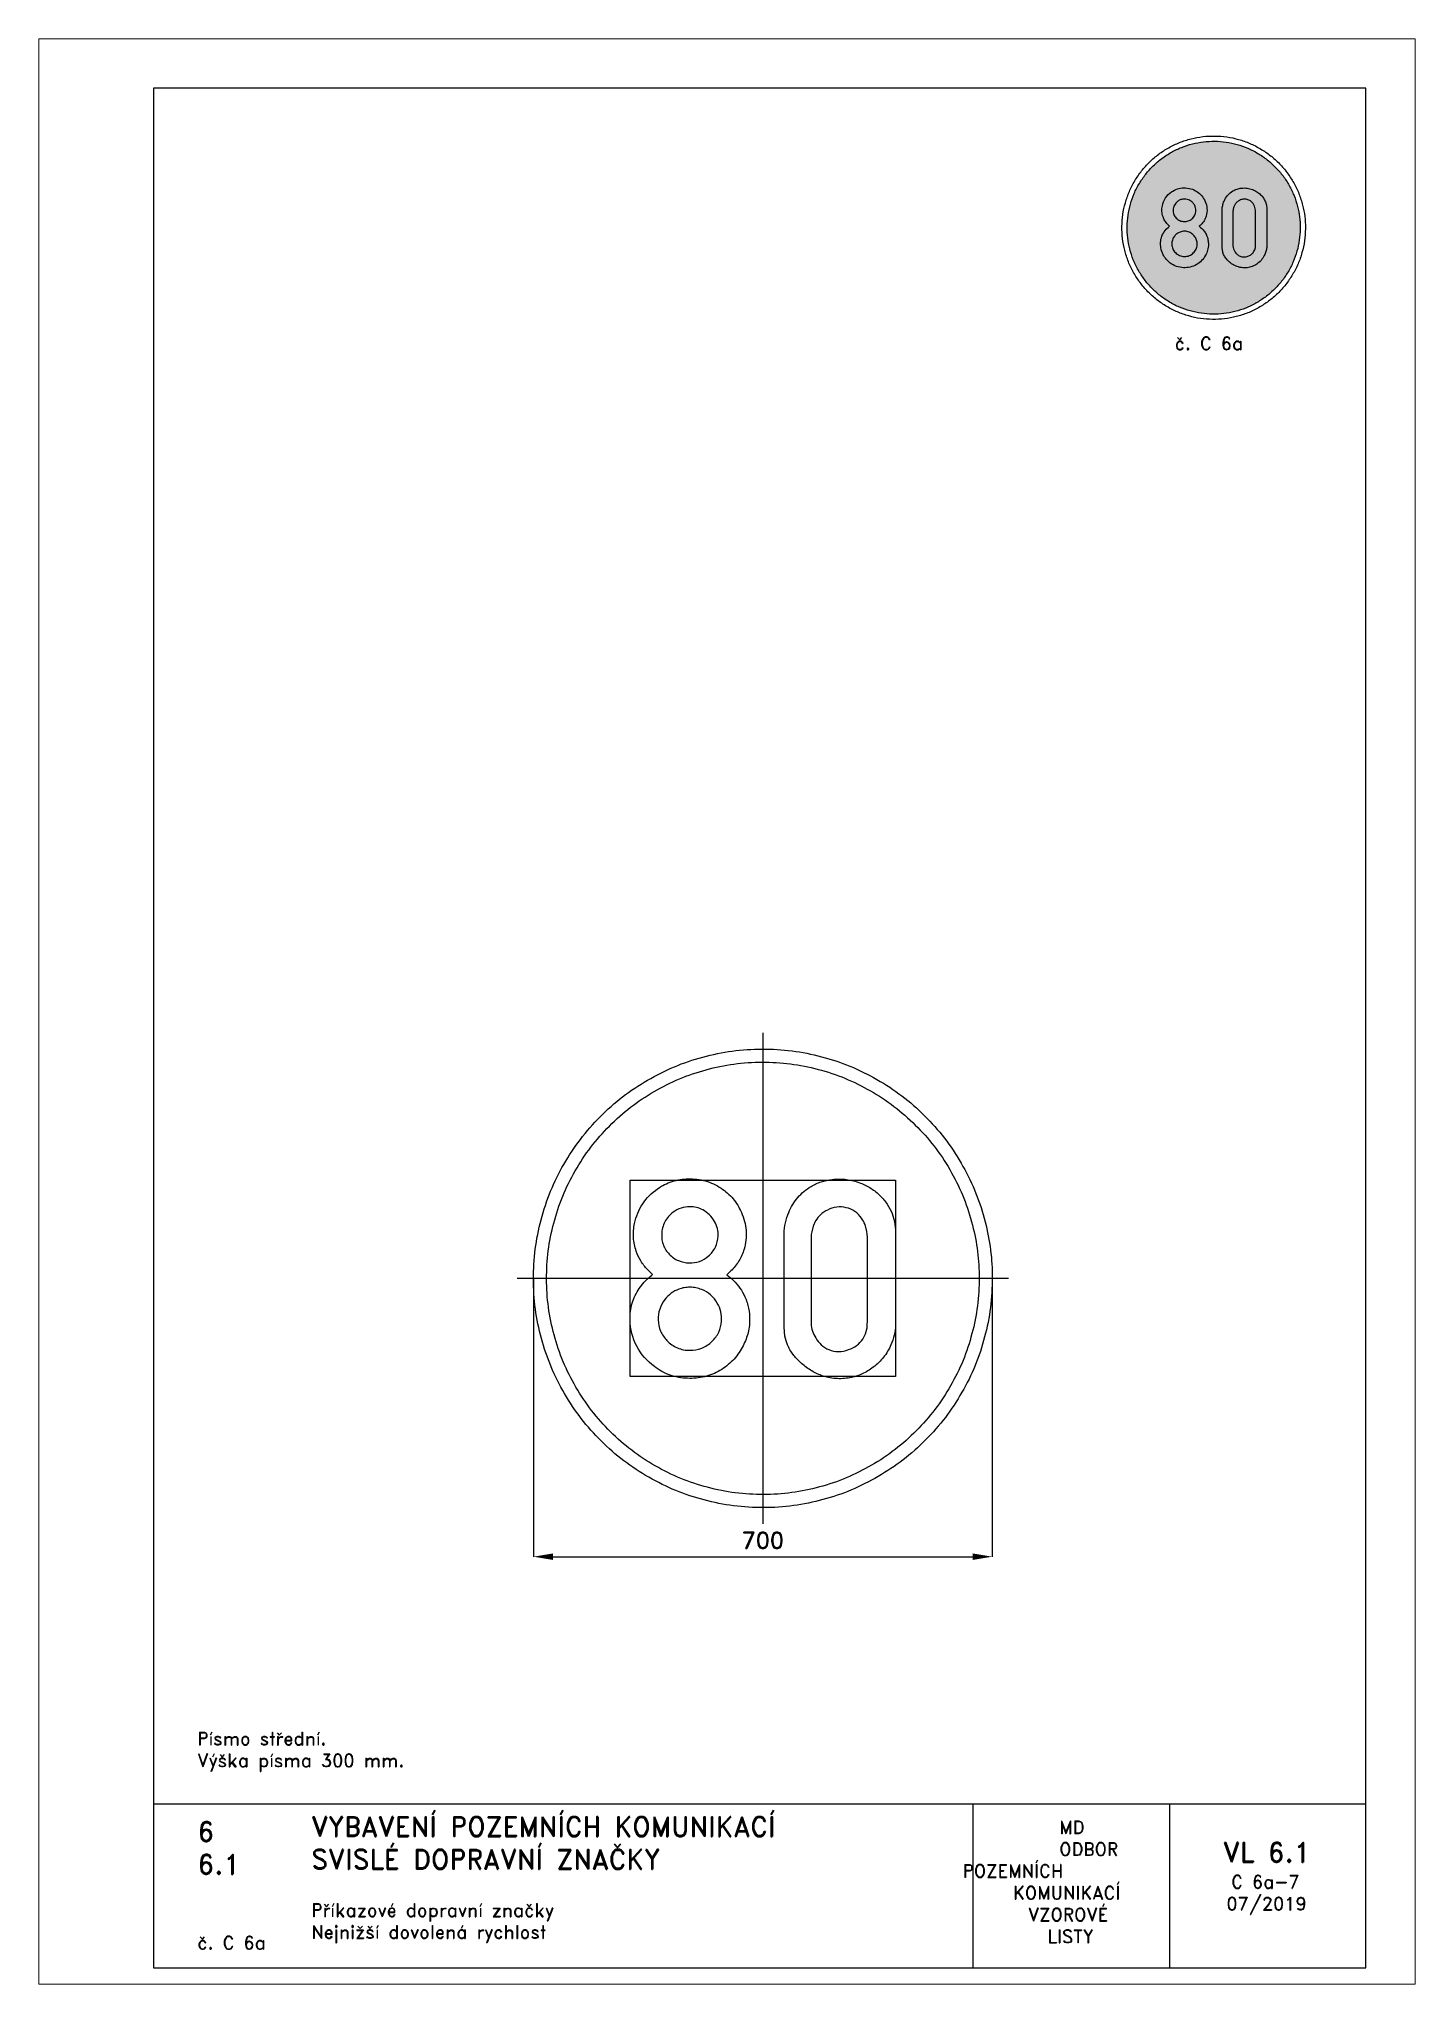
# Paper-space layout 'C 6a-7' of a CAD drawing. Header units: millimetres. Extents: x 0 to 210, y 0 to 297.
# The model-space entities are those that its viewports show. They can reach past a viewport. Long polylines and large blocks are cut down to what shows.
import ezdxf

# ---------------------------------------------------------------- set-up
doc = ezdxf.new("R2010")
doc.units = ezdxf.units.MM
doc.header["$LTSCALE"] = 5
doc.linetypes.add('ČERCHOVANÁX2', pattern=[2, 1, -0.5, 0, -0.5])
doc.linetypes.add('ČÁRKOVANÁX2', pattern=[1.5, 1, -0.5])
for name, color, linetype in [('Kóty', 2, 'Continuous'), ('Rozpiska', 7, 'Continuous'), ('Značka', 7, 'Continuous')]:
    doc.layers.add(name, color=color, linetype=linetype)
doc.layers.add('Rámeček', color=6, linetype='Continuous', plot=False)
doc.styles.get("Standard").update_dxf_attribs({"font": 'romand.shx', "height": 25})
doc.dimstyles.get("Standard").update_dxf_attribs({"dimtxt": 25, "dimasz": 30, "dimexe": 0.18, "dimexo": 0.0625, "dimgap": 12.5, "dimtad": 1, "dimdec": 0, "dimzin": 0, "dimdsep": 46, "dimtxsty": 'Standard', "dimcen": 0.09, "dimadec": 0, "dimazin": 0, "dimtfac": 1, "dimtdec": 0, "dimtofl": 0, "dimtmove": 0, "dimatfit": 3, "dimfxl": 1, "dimtolj": 1, "dimtzin": 0, "dimarcsym": 0})

psp = doc.layouts.new('C 6a-7')

# ---------------------------------------------------------------- texts
at = {"layer": 'Rozpiska', "color": 7, "attachment_point": 1}
for s, width, heights, insert, char_height in [('\\pi8.03909;{\\C6;č. C 6a}', 27.98293665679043, [2.666666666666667], (165.2758677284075, 251.5084026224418), 2), ('Písmo střední.\\PVýška písma 300 mm. {\\H1.83333x; }', 155.5010732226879, [0], (24.16971776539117, 38.48305460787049), 2), ('6', 149.04217740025, [0], (24.16971776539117, 24.77143633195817), 3), ('{\\C6;VYBAVENÍ POZEMNÍCH KOMUNIKACÍ\\P}SVISLÉ DOPRAVNÍ ZNAČKY{\\H1.34524x; }', 149.04217740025, [0], (41.56166878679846, 25.56072462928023), 3), ('\\pi14.7414;{\\C6;MD\\P\\pi2.36044;}ODBOR POZEMNÍCH{\\H1.57143x; }\\P\\pi7.69378;KOMUNIKACÍ{\\H1.5x; }\\P\\pi9.97949;{\\C6;VZOROVÉ\\H1.47619x; \\H0.67742x;\\P\\pi12.93187;LISTY\\H1.26984x; }', 33.10184048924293, [0], (140.9534725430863, 24.94523992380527), 2), ('\\pi1.03113;{\\H1.5x;\\C6;VL 6.1\\P\\pi2.26919;\\H0.66667x;C 6a-7\\H1.66666x; \\H0.6x;\\P\\pi1.5549;07/2019\\H1.80159x; }', 16.06225436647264, [0], (179.6550617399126, 21.60975232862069), 2), ('6.1', 149.04217740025, [0], (24.16971776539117, 19.77734483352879), 3), ('{\\C6;Příkazové dopravní značky\\P}Nejnižší dovolená rychlost{\\H1.83333x; }', 149.04217740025, [0], (41.56166878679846, 12.28505153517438), 2), ('{\\C6;č. C 6a}', 18.33049291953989, [2.666666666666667], (24.16971776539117, 7.311826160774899), 2)]:
    psp.add_mtext_dynamic_manual_height_columns(s, width=width, gutter_width=100, heights=heights, dxfattribs=dict(at, insert=insert, char_height=char_height))

msp = doc.modelspace()

# ---------------------------------------------------------------- blocks, each defined once
blk = doc.blocks.new('*D1')
at = {"layer": 'Defpoints', "color": 0, "transparency": 16777216}
for p in [(-350.0289204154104, 0), (349.995, -1.145499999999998), (349.995, -424.9729600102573)]:
    blk.add_point(p, dxfattribs=at)
at = {"layer": 'Kóty', "color": 0, "lineweight": -2, "transparency": 16777216}
for p, q in [((-350.0289204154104, -0.0625), (-350.0289204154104, -425.1529600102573)), ((349.995, -1.207999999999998), (349.995, -425.1529600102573)), ((-320.0289204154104, -424.9729600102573), (319.995, -424.9729600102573))]:
    blk.add_line(p, q, dxfattribs=at)
at = {"layer": 'Kóty', "color": 0, "transparency": 16777216}
for points in [[(-320.0289204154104, -419.9729600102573), (-320.0289204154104, -429.9729600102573), (-350.0289204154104, -424.9729600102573)], [(319.995, -419.9729600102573), (319.995, -429.9729600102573), (349.995, -424.9729600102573)]]:
    blk.add_solid(points, dxfattribs=at)
at = {"layer": 'Kóty', "color": 0, "transparency": 16777216, "insert": (-0.01696020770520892, -399.9729600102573), "char_height": 25, "attachment_point": 5}
blk.add_mtext('\\A1;700', dxfattribs=at)

# ---------------------------------------------------------------- dimensions: what is measured, and where the dimension line sits
at = {"layer": 'Kóty'}
dim = msp.add_linear_dim(base=(349.995, -424.9729600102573), p1=(-350.0289204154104, 0), p2=(349.995, -1.145499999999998), dimstyle='Standard', dxfattribs=at)
dim.commit()
dim.dimension.update_dxf_attribs({"geometry": '*D1', "text_midpoint": (-0.01696020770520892, -399.9729600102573)})

# ---------------------------------------------------------------- linework, layer by layer
at = {"layer": 'Značka', "color": 6, "linetype": 'ČERCHOVANÁX2', "lineweight": 25, "ltscale": 5}
for p, q in [((0, 375.0000000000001), (0, -375)), ((375.0000000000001, 0), (-375, 0))]:
    msp.add_line(p, q, dxfattribs=at)
at = {"layer": 'Značka', "color": 5}
for points in [[(350, 0), (349.99, -2.290999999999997), (349.97, -4.58099999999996, -0.0321663), (346.49, -50.20799999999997, -0.0357215), (336.8599999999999, -95.00400000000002, -0.03666290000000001), (321.8299999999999, -138.262, -0.0347537), (300.79, -178.953, -0.03403780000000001), (274.96, -216.774, -0.03445209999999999), (244.23, -250.7057, -0.03456), (209.51, -280.5629, -0.0344272), (171.02, -305.3736, -0.0343885), (129.75, -325.2231, -0.0344186), (86.15000000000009, -339.2308, -0.034423), (41.16000000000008, -347.72408, -0.0344168), (-4.579999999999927, -349.9700147, -0.0344158), (-50.24000000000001, -346.52732, -0.0344163), (-95, -336.8593, -0.0344176), (-138.22, -321.7156, -0.034417), (-178.95, -300.7922, -0.03441690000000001), (-216.78, -274.9795, -0.03441549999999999), (-250.706, -244.227, -0.0344176), (-280.5599999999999, -209.504, -0.034417), (-305.3739999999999, -171.017, -0.0344152), (-325.2239999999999, -129.751, -0.0344154), (-339.2310000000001, -86.154, -0.03441669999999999), (-347.7239999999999, -41.15600000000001, -0.0344172), (-349.97, 4.58099999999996, -0.0344173), (-346.5269999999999, 50.24400000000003, -0.03441830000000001), (-336.8589999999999, 95.00400000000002, -0.0344154), (-321.716, 138.22, -0.0344157), (-300.7919999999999, 178.953, -0.0344166), (-274.9789999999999, 216.776, -0.0344159), (-244.227, 250.706, -0.0344181), (-209.5, 280.5599999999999, -0.0344174), (-171.02, 305.3739999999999, -0.0344136), (-129.75, 325.2239999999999, -0.0344152), (-86.15000000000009, 339.2310000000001, -0.0344157), (-41.16000000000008, 347.7239999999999, -0.034416), (4.579999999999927, 349.97, -0.0344175), (50.24000000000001, 346.5269999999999, -0.0344181), (95, 336.8589999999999, -0.034416), (138.22, 321.715, -0.0344165), (178.95, 300.7919999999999, -0.0344151), (216.77, 274.98, -0.0344044), (250.71, 244.227, -0.03441369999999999), (280.5699999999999, 209.501, -0.0344845), (305.3699999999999, 171.0169999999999, -0.0344151), (325.2, 129.763, -0.0340739), (339.23, 86.154, -0.03279319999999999), (347.51, 43.38400000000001, -0.0342652), (350, 0)], [(330, 0), (329.99, -2.160000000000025), (329.97, -4.319999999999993, -0.0321704), (326.6900000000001, -47.339, -0.0357246), (317.6099999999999, -89.57499999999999, -0.0366679), (303.4400000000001, -130.361, -0.0347561), (283.5999999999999, -168.727, -0.0340394), (259.25, -204.387, -0.0344529), (230.27, -236.38, -0.0345589), (197.54, -264.5307, -0.0344254), (161.24, -287.9237, -0.0343884), (122.3299999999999, -306.6389, -0.0344174), (81.23000000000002, -319.8462, -0.0344235), (38.79999999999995, -327.8541, -0.03441690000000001), (-4.319999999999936, -329.9717, -0.0344158), (-47.36999999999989, -326.7258, -0.0344166), (-89.57999999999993, -317.6102, -0.03441669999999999), (-130.3199999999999, -303.3319, -0.0344173), (-168.73, -283.6041, -0.034418), (-204.3900000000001, -259.2663, -0.0344168), (-236.38, -230.271, -0.0344172), (-264.528, -197.532, -0.0344153), (-287.924, -161.245, -0.0344161), (-306.6389999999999, -122.337, -0.0344172), (-319.846, -81.231, -0.0344163), (-327.8539999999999, -38.80400000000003, -0.0344151), (-329.972, 4.319999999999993, -0.0344158), (-326.7260000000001, 47.37300000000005, -0.0344158), (-317.61, 89.57499999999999, -0.0344181), (-303.332, 130.3219999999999, -0.03441549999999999), (-283.6039999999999, 168.727, -0.0344164), (-259.2660000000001, 204.389, -0.0344177), (-230.27, 236.38, -0.0344184), (-197.53, 264.528, -0.0344153), (-161.24, 287.924, -0.0344176), (-122.3399999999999, 306.6389999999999, -0.0344177), (-81.23000000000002, 319.846, -0.034418), (-38.79999999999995, 327.8539999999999, -0.0344164), (4.319999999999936, 329.972, -0.0344175), (47.36999999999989, 326.7260000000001, -0.0344163), (89.57999999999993, 317.61, -0.0344148), (130.3199999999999, 303.332, -0.0344174), (168.73, 283.604, -0.0344175), (204.3900000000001, 259.2669999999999, -0.0344082), (236.3800000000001, 230.271, -0.0344144), (264.53, 197.529, -0.03448569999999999), (287.9200000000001, 161.245, -0.03441880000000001), (306.6199999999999, 122.348, -0.0340729), (319.8499999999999, 81.231, -0.0327889), (327.6500000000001, 40.90499999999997, -0.03426780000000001), (330, 0)], [(-168.2200000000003, 5.938000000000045), (-172.3199999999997, 9.706999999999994), (-176.2799999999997, 13.625, -0.053053), (-186.2399999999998, 26.58800000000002, -0.05630259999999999), (-193.1899999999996, 41.43800000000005, -0.0739978), (-197.4899999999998, 62.351, -0.0698815), (-195.6899999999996, 83.81300000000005, -0.09817769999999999), (-183.3699999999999, 113.727, -0.100622), (-160.6599999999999, 136.625, -0.0804523), (-138.4399999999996, 147.9349999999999, -0.07590989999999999), (-113.8100000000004, 151.9059999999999, -0.0782273), (-87.57999999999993, 148.723, -0.0813301), (-63.75, 137.5940000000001, -0.0767607), (-45.53999999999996, 121.519, -0.07423099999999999), (-32.8100000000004, 100.625, -0.08693769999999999), (-25.59000000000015, 72.80199999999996, -0.0976041), (-28.72000000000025, 44.46899999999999, -0.06930889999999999), (-36.47999999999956, 26.50999999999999, -0.06562739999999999), (-48.61999999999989, 11.34399999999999), (-51.72999999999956, 8.38900000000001), (-54.90999999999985, 5.531000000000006), (-49.77999999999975, 1.326999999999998), (-44.84000000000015, -3.093999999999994, -0.04954790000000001), (-34.90999999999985, -14.79699999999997, -0.0491103), (-27.40999999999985, -28.28100000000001, -0.0579966), (-21.72000000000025, -45.69799999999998, -0.057681), (-20.15999999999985, -63.93700000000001, -0.0659822), (-23.14999999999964, -85.339, -0.06151469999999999), (-31.47000000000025, -105.4059999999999, -0.06917260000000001), (-45.98999999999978, -125.438, -0.0735202), (-65.47000000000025, -140.562, -0.07628889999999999), (-89.17000000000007, -150.261, -0.07298289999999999), (-114.75, -152.625, -0.0781007), (-141.4399999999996, -147.765, -0.080333), (-165.4399999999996, -134.7809999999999, -0.11503), (-192.5200000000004, -103.414, -0.124805), (-202.5299999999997, -63.40600000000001, -0.0837664), (-199.5100000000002, -38.10900000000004, -0.0831494), (-188.5600000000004, -15.43699999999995), (-180.9399999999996, -5.798000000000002), (-172.0900000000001, 2.688000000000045), (-170.1599999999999, 4.324000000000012), (-168.2200000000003, 5.938000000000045)], [(32.38000000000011, 63.125), (32.35000000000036, 65.81300000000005), (32.38000000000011, 68.5, -0.0490493), (34.34000000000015, 84.90499999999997, -0.04997969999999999), (39.52999999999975, 100.75, -0.0795526), (53.3100000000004, 123.3869999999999, -0.08909550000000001), (73.5600000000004, 140.1559999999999, -0.05978020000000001), (89.0600000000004, 147.3299999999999, -0.052019), (105.8100000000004, 150.9059999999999, -0.0620177), (127.6599999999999, 150.934, -0.06449640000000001), (148.7799999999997, 145.5309999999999, -0.0554423), (165.1099999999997, 137.362, -0.0554658), (179.25, 125.8130000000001, -0.0511153), (189.6300000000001, 113.3299999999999, -0.0548841), (197.1599999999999, 98.969), (200.9899999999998, 86.644), (202.5299999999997, 73.875), (202.6000000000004, 69.406), (202.5299999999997, 64.93800000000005), (202.5299999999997, -65.81200000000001), (202.5600000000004, -68.5), (202.5299999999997, -71.18700000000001, -0.0518055), (200.5100000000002, -86.73599999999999, -0.04968819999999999), (195.3800000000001, -101.6559999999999, -0.0667841), (184.1999999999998, -120.433, -0.0659158), (168.5, -135.6559999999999, -0.0611122), (151.5900000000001, -145.971, -0.06414919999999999), (132.6899999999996, -151.7809999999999, -0.06966080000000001), (110.9300000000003, -152.94, -0.0674536), (89.6899999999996, -148.2190000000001, -0.05680109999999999), (72.55000000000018, -140.108, -0.0495954), (57.4399999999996, -128.5, -0.0480428), (46.01000000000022, -116.121, -0.065884), (37.75, -101.6559999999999, -0.0547746), (33.77000000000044, -88.50299999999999), (32.38000000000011, -74.781), (32.31999999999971, -70.29000000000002), (32.38000000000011, -65.81200000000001), (32.38000000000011, 63.125)], [(-111.3100000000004, 109.25, 0.08032080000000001), (-124.8100000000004, 107.1780000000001, 0.08595019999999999), (-136.8699999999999, 100.8440000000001, 0.116232), (-149.5100000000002, 86.245, 0.119268), (-154.3699999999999, 67.469, 0.107898), (-151.8299999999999, 50.81, 0.106464), (-142.7200000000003, 36.71899999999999, 0.104962), (-128.8999999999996, 27.06900000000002, 0.100131), (-112.3400000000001, 23.625, 0.09473469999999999), (-96.8100000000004, 25.90600000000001, 0.0985035), (-83.27999999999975, 33.81300000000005, 0.106695), (-72.48999999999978, 47.60300000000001, 0.108966), (-68.3100000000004, 64.5, 0.0761623), (-69.32999999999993, 76.02300000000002, 0.07040779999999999), (-73.61999999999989, 86.781, 0.0747038), (-81.39999999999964, 97.07900000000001, 0.0783188), (-91.8100000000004, 104.5309999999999, 0.0646324), (-101.1999999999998, 108.1130000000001, 0.0616168), (-111.3100000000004, 109.25)], [(73.5600000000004, 63.125), (73.5600000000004, -65.81200000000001), (73.53999999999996, -67.61099999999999), (73.5600000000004, -69.406, 0.0738544), (75.65999999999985, -80.51299999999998, 0.05953390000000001), (80.72000000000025, -90.906, 0.070728), (89.22000000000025, -101.593, 0.0945954), (100.4399999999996, -108.812, 0.108399), (115.4399999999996, -111.776, 0.08755639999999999), (130.8800000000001, -108.812, 0.0781617), (143.0699999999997, -102.471, 0.08816619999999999), (152.3800000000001, -92.68700000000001), (156.7399999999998, -84.51400000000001), (159, -75.56200000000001), (159.4300000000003, -70.69799999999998), (159.5299999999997, -65.81200000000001), (159.5299999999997, 63.125), (159.25, 67.36800000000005), (158.7799999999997, 71.594), (155.9499999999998, 82.149, 0.0647146), (150.5900000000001, 91.781, 0.0880844), (140.4099999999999, 102.024, 0.0978912), (127.3100000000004, 107.9059999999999, 0.0998442), (112.7200000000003, 108.8240000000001, 0.0882705), (98.65999999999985, 104.3440000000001, 0.07417889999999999), (88.3100000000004, 97.315, 0.075698), (80.5600000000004, 87.656), (76.69999999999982, 79.54199999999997), (74.5, 70.844), (73.96000000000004, 66.99099999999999), (73.5600000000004, 63.125)], [(-111.1599999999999, -13.59399999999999, 0.0452945), (-119.8500000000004, -14.30300000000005, 0.0475482), (-128.2200000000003, -16.59399999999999, 0.0723738), (-139.96, -22.87400000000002, 0.07324889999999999), (-149.5, -32.31200000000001, 0.0906086), (-157.3900000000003, -46.94599999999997, 0.0922694), (-159.5900000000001, -63.43700000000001, 0.0968794), (-156, -80.47300000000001, 0.0965829), (-146.2799999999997, -94.96900000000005, 0.105772), (-130.3800000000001, -106.111, 0.105689), (-111.3100000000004, -109.875, 0.101745), (-93.09000000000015, -106.57, 0.102477), (-77.65999999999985, -96.40599999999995, 0.0965927), (-67.40999999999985, -82.24400000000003, 0.0949758), (-63.11999999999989, -65.344, 0.0800545), (-64.07999999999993, -51.029, 0.0795342), (-69.47000000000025, -37.71899999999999, 0.08590439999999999), (-79.67000000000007, -25.32299999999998, 0.08750939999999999), (-93.34000000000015, -17.125, 0.05161019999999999), (-102.0600000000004, -14.47900000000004, 0.04711869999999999), (-111.1599999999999, -13.59399999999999)]]:
    msp.add_lwpolyline(points, format="xyb", dxfattribs=at)
at = {"layer": 'Značka', "color": 6, "linetype": 'ČÁRKOVANÁX2', "ltscale": 2.5}
msp.add_lwpolyline([(-202.5299999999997, -150), (-202.5299999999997, 150), (202.5299999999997, 150), (202.5299999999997, -150), (-202.5299999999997, -150)], dxfattribs=at)

msp.set_redraw_order([(e.dxf.handle, doc.entitydb.next_handle()) for e in msp.query("TEXT MTEXT ATTDEF DIMENSION ARC_DIMENSION")])  # texts and dimensions are drawn at this point

# ---------------------------------------------------------------- hatches: boundary and pattern name
at = {"layer": 'Značka'}
h = psp.add_hatch(color=170, dxfattribs=at)
h.dxf.hatch_style = 1
edge = h.paths.add_edge_path()
edge.add_line((192.4667923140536, 268.1721529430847), (192.4663923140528, 268.0857529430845))
edge.add_line((192.4663923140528, 268.0857529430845), (192.4655923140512, 267.9993529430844))
edge.add_arc((179.0404361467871, 268.1575773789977), 13.42608852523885, 351.9550326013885, 359.3247622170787, ccw=False)
edge.add_arc((180.3433925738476, 267.9726869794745), 12.11007966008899, 343.77571138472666, 351.9584472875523, ccw=False)
edge.add_arc((180.573984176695, 267.6346270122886), 11.79708716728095, 336.6437800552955, 345.03940043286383, ccw=False)
edge.add_arc((179.979839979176, 267.8931142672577), 12.44502238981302, 328.6751341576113, 336.6356778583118, ccw=False)
edge.add_arc((179.6576781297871, 267.8565325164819), 12.70276003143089, 321.7749359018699, 329.57157834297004, ccw=False)
edge.add_arc((179.7793968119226, 267.7608548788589), 12.5479387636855, 313.8837276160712, 321.7742480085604, ccw=False)
edge.add_arc((179.6887031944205, 267.6114402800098), 12.50425835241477, 306.7390423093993, 314.6578560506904, ccw=False)
edge.add_arc((179.6560242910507, 267.6511953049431), 12.55566458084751, 298.86266722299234, 306.75002863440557, ccw=False)
edge.add_arc((179.5030982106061, 267.5841008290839), 12.57182404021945, 291.74171365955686, 299.6206739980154, ccw=False)
edge.add_arc((179.5054265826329, 267.5690711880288), 12.55700153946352, 283.8719013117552, 291.75724829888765, ccw=False)
edge.add_arc((179.343799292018, 267.5297457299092), 12.5586751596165, 276.74485018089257, 284.63081523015, ccw=False)
edge.add_arc((179.3418366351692, 267.5296343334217), 12.55879519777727, 268.869210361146, 276.75380193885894, ccw=False)
edge.add_arc((179.1750258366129, 267.532285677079), 12.55926215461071, 261.7459799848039, 269.630319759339, ccw=False)
edge.add_arc((179.1731681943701, 267.5349081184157), 12.56159093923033, 253.8712162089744, 261.7560824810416, ccw=False)
edge.add_arc((179.0125569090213, 267.5766351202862), 12.55815378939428, 246.7434921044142, 254.62806079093, ccw=False)
edge.add_arc((179.0104953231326, 267.5794219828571), 12.55990055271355, 238.8717823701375, 246.75715224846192, ccw=False)
edge.add_arc((178.8676072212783, 267.6638415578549), 12.55939453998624, 231.744366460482, 239.6288893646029, ccw=False)
edge.add_arc((178.8661894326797, 267.6653032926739), 12.55966468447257, 223.8689596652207, 231.7535741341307, ccw=False)
edge.add_arc((178.7511862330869, 267.7867157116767), 12.56200913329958, 216.7481993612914, 224.6317150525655, ccw=False)
edge.add_arc((178.7480875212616, 267.7842670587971), 12.55806119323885, 208.8626110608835, 216.7477062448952, ccw=False)
edge.add_arc((178.6652384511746, 267.9323566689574), 12.55813459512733, 201.7508525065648, 209.6368175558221, ccw=False)
edge.add_arc((178.6686546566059, 267.9352029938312), 12.56236242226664, 193.8739638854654, 201.757136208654, ccw=False)
edge.add_arc((178.6262815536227, 268.0932742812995), 12.56019473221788, 186.7361678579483, 194.6203702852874, ccw=False)
edge.add_arc((178.6260973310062, 268.0977520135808), 12.56053780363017, 178.8723027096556, 186.7565509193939, ccw=False)
edge.add_arc((178.6271270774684, 268.2657382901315), 12.55938457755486, 171.753892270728, 179.6386211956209, ccw=False)
edge.add_arc((178.6298215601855, 268.2638819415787), 12.56231753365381, 163.8641263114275, 171.747275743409, ccw=False)
edge.add_arc((178.6769309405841, 268.4245793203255), 12.56402669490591, 156.7456258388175, 164.6278138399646, ccw=False)
edge.add_arc((178.6746455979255, 268.4268076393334), 12.56104729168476, 148.8668293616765, 156.750848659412, ccw=False)
edge.add_arc((178.7548208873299, 268.5764201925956), 12.55346533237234, 141.752799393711, 149.6405499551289, ccw=False)
edge.add_arc((178.7575837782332, 268.5737242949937), 12.55730407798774, 133.8641310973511, 141.750943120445, ccw=False)
edge.add_arc((178.8797400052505, 268.6887019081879), 12.56017538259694, 126.7447952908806, 134.6293639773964, ccw=False)
edge.add_arc((178.8821697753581, 268.6904756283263), 12.56020806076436, 118.87525354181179, 126.75851742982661, ccw=False)
edge.add_arc((179.0271252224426, 268.7695688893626), 12.562033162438, 111.7449818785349, 119.62842889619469, ccw=False)
edge.add_arc((179.0280495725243, 268.7717749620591), 12.56032663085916, 103.86764588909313, 111.7526266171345, ccw=False)
edge.add_arc((179.1901865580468, 268.8125820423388), 12.56068273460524, 96.7456100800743, 104.63031611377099, ccw=False)
edge.add_arc((179.1918784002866, 268.8143839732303), 12.55909214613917, 88.8698321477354, 96.75424059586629, ccw=False)
edge.add_arc((179.3585736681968, 268.8126124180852), 12.55868186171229, 81.74566451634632, 89.63037055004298, ccw=False)
edge.add_arc((179.3603388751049, 268.8095761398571), 12.56143344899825, 73.87064021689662, 81.75562094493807, ccw=False)
edge.add_arc((179.5213320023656, 268.7682885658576), 12.55746971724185, 66.74366184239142, 74.62864257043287, ccw=False)
edge.add_arc((179.523064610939, 268.7649488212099), 12.55985432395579, 58.87152341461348, 66.75693907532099, ccw=False)
edge.add_arc((179.6654072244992, 268.6793006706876), 12.56068334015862, 51.74568976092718, 59.62931990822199, ccw=False)
edge.add_arc((179.6613795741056, 268.6726039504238), 12.56843584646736, 43.870983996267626, 51.750173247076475, ccw=False)
edge.add_arc((179.7816660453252, 268.5576491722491), 12.5624888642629, 36.74554680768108, 44.629176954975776, ccw=False)
edge.add_arc((179.808247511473, 268.5740833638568), 12.53135746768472, 28.856584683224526, 36.75804703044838, ccw=False)
edge.add_arc((179.8674229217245, 268.4161864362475), 12.55684244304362, 21.73455128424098, 29.61792962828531, ccw=False)
edge.add_arc((179.7428051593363, 268.3653781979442), 12.69141574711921, 13.933398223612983, 21.739288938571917, ccw=False)
edge.add_arc((179.9269457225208, 268.237726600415), 12.54455915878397, 7.192524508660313, 14.701816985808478, ccw=False)
edge.add_arc((180.4928308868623, 268.3050467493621), 11.97469886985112, -0.6358749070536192, 7.211953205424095, ccw=False)
h = psp.add_hatch(color=255, dxfattribs=at)
h.dxf.hatch_style = 1
edge = h.paths.add_edge_path()
edge.add_line((180.5619923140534, 270.6971529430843), (180.560792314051, 270.8046729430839))
edge.add_line((180.560792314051, 270.8046729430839), (180.5619923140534, 270.9121529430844))
edge.add_arc((183.937739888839, 270.8416163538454), 3.376484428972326, 167.570703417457, 178.8029730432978, ccw=False)
edge.add_arc((183.9065601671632, 270.8494252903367), 3.344354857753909, 156.1413984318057, 167.5863785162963, ccw=False)
edge.add_arc((183.9511226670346, 270.9336680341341), 3.352383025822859, 139.5726421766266, 157.7664391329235, ccw=False)
edge.add_arc((183.6713895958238, 271.1882127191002), 2.974399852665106, 119.44540806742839, 139.8108192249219, ccw=False)
edge.add_arc((183.7149665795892, 271.3383071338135), 2.867294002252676, 107.99436268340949, 121.6786897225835, ccw=False)
edge.add_arc((183.8497732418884, 270.9256088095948), 3.301450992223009, 96.09572920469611, 108.00686980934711, ccw=False)
edge.add_arc((183.940689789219, 270.699316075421), 3.536741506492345, 82.97580782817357, 97.1710371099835, ccw=False)
edge.add_arc((183.9613558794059, 270.8404732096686), 3.39411814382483, 68.26961446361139, 83.03065558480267, ccw=False)
edge.add_arc((184.0756976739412, 270.8936621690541), 3.303508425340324, 57.07700037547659, 69.77044429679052, ccw=False)
edge.add_arc((184.0782140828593, 270.8941771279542), 3.301708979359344, 44.40998534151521, 57.108798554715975, ccw=False)
edge.add_arc((184.2086470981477, 270.9296155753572), 3.184417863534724, 33.89228056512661, 45.59685768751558, ccw=False)
edge.add_arc((184.3938694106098, 271.0502836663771), 2.9633802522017, 21.38672302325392, 33.95262503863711, ccw=False)
edge.add_line((187.1531923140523, 272.1309129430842), (187.306392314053, 271.6379129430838))
edge.add_line((187.306392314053, 271.6379129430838), (187.3679923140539, 271.1271529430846))
edge.add_line((187.3679923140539, 271.1271529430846), (187.3707923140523, 270.9483929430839))
edge.add_line((187.3707923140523, 270.9483929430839), (187.3679923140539, 270.769672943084))
edge.add_line((187.3679923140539, 270.769672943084), (187.3679923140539, 265.5396729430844))
edge.add_line((187.3679923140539, 265.5396729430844), (187.3691923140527, 265.4321529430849))
edge.add_line((187.3691923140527, 265.4321529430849), (187.3679923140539, 265.3246729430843))
edge.add_arc((184.3342287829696, 265.4025664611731), 3.034763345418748, 346.66688152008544, 358.52922303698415, ccw=False)
edge.add_arc((184.1892808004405, 265.4342022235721), 3.183101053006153, 335.33612997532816, 346.7144686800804, ccw=False)
edge.add_arc((184.0593349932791, 265.3969576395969), 3.286830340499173, 321.5884920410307, 336.87158581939, ccw=False)
edge.add_arc((184.0213652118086, 265.4218506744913), 3.33205094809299, 306.57377595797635, 321.6587422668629, ccw=False)
edge.add_arc((183.98701702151, 265.296320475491), 3.253316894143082, 294.3887003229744, 308.3771879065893, ccw=False)
edge.add_arc((184.0504182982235, 265.1512452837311), 3.095008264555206, 279.74691765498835, 294.42871426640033, ccw=False)
edge.add_arc((183.9736220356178, 265.186282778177), 3.143315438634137, 265.07919152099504, 281.0185216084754, ccw=False)
edge.add_arc((183.9758963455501, 265.2834769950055), 3.240352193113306, 249.75069984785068, 265.18654358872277, ccw=False)
edge.add_arc((183.9349504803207, 265.413424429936), 3.34913504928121, 238.1735859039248, 251.1774660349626, ccw=False)
edge.add_arc((184.2013749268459, 265.8391525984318), 3.851353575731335, 226.7887813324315, 238.1459041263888, ccw=False)
edge.add_arc((183.9065059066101, 265.6533702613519), 3.515149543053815, 217.2163932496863, 228.2185324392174, ccw=False)
edge.add_arc((183.1279876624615, 265.0648895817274), 2.539243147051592, 202.1889607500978, 217.2666705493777, ccw=False)
edge.add_arc((183.091283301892, 265.0934070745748), 2.516349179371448, 190.5649839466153, 203.1058656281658, ccw=False)
edge.add_line((180.6175923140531, 264.632032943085), (180.5619923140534, 265.1809129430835))
edge.add_line((180.5619923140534, 265.1809129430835), (180.5595923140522, 265.3605529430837))
edge.add_line((180.5595923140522, 265.3605529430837), (180.5619923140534, 265.5396729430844))
edge.add_line((180.5619923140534, 265.5396729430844), (180.5619923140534, 270.6971529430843))
edge = h.paths.add_edge_path(flags=16)
edge.add_line((182.2091923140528, 270.6971529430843), (182.2091923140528, 265.5396729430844))
edge.add_line((182.2091923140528, 265.5396729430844), (182.2083923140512, 265.4677129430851))
edge.add_line((182.2083923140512, 265.4677129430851), (182.2091923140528, 265.3959129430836))
edge.add_arc((183.7468942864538, 265.4565652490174), 1.538897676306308, 182.2587736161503, 199.1542811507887)
edge.add_arc((184.1339330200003, 265.5906964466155), 1.948519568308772, 199.1458436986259, 212.7739231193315)
edge.add_arc((184.1690334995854, 265.5179481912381), 1.940308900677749, 210.4059378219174, 226.5886528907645)
edge.add_arc((183.816308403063, 265.1395435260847), 1.423022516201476, 226.4349089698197, 248.0502573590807)
edge.add_arc((183.8546136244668, 265.1279096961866), 1.427107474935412, 246.4490515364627, 271.1956472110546)
edge.add_arc((183.857262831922, 265.5103090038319), 1.809399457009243, 270.8591044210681, 290.874510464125)
edge.add_arc((183.939481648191, 265.4965524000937), 1.768712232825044, 288.5440724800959, 306.4210686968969)
edge.add_arc((184.0746961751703, 265.3167448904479), 1.543748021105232, 306.3450043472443, 326.4990956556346)
edge.add_line((185.3619923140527, 264.4646729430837), (185.5363923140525, 264.791592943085))
edge.add_line((185.5363923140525, 264.791592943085), (185.6267923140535, 265.149672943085))
edge.add_line((185.6267923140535, 265.149672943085), (185.6439923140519, 265.3442329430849))
edge.add_line((185.6439923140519, 265.3442329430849), (185.6479923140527, 265.5396729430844))
edge.add_line((185.6479923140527, 265.5396729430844), (185.6479923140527, 270.6971529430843))
edge.add_line((185.6479923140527, 270.6971529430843), (185.6367923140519, 270.8668729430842))
edge.add_line((185.6367923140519, 270.8668729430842), (185.6179923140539, 271.0359129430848))
edge.add_line((185.6179923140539, 271.0359129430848), (185.5047923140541, 271.4581129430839))
edge.add_arc((183.9154443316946, 270.8259695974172), 1.710447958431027, 21.6895725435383, 36.50041356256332)
edge.add_arc((183.9329528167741, 270.9015101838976), 1.65220613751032, 34.75551268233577, 54.89100128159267)
edge.add_arc((184.0260791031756, 271.0453562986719), 1.480985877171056, 54.63767717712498, 77.00143429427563)
edge.add_arc((183.9763656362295, 271.0600435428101), 1.478762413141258, 74.9961972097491, 97.8032160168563)
edge.add_arc((183.9979686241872, 270.8550926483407), 1.684760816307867, 97.58476425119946, 117.7625747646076)
edge.add_arc((183.9485523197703, 270.8177349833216), 1.695901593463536, 115.6968832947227, 132.6663555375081)
edge.add_arc((183.9128720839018, 270.8536344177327), 1.645323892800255, 132.5999793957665, 149.9156594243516)
edge.add_line((182.4891923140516, 271.6783929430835), (182.3347923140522, 271.3538329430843))
edge.add_line((182.3347923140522, 271.3538329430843), (182.2467923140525, 271.0059129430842))
edge.add_line((182.2467923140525, 271.0059129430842), (182.2251923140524, 270.8517929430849))
edge.add_line((182.2251923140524, 270.8517929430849), (182.2091923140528, 270.6971529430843))
edge = h.paths.add_edge_path()
edge.add_line((172.5379923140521, 268.4096729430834), (172.3739923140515, 268.5604329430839))
edge.add_line((172.3739923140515, 268.5604329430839), (172.2155923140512, 268.7171529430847))
edge.add_arc((174.4529207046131, 270.84849677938), 3.090026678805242, 211.4628058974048, 223.6102695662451, ccw=False)
edge.add_arc((174.3073649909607, 270.7631611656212), 2.92133192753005, 198.6352287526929, 211.5252253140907, ccw=False)
edge.add_arc((174.2638822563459, 270.8258493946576), 2.901086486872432, 183.154771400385, 200.0829651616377, ccw=False)
edge.add_arc((174.4593934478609, 270.8391119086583), 3.097032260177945, 167.2110376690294, 183.2007034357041, ccw=False)
edge.add_arc((174.7031475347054, 270.8801809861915), 3.326976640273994, 146.4014225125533, 168.830215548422, ccw=False)
edge.add_arc((174.6387973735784, 270.9450825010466), 3.237515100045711, 123.7444245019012, 146.7279288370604, ccw=False)
edge.add_arc((174.6814951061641, 271.1193444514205), 3.119137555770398, 107.7767940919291, 126.17547574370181, ccw=False)
edge.add_arc((174.7418981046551, 270.9430334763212), 3.305473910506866, 90.47678001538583, 107.84074648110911, ccw=False)
edge.add_arc((174.834591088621, 270.8522025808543), 3.398316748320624, 74.13504049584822, 92.02697975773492, ccw=False)
edge.add_arc((174.8808694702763, 270.987839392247), 3.255203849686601, 55.66738018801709, 74.26593094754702, ccw=False)
edge.add_arc((174.9991610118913, 270.9960833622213), 3.183040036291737, 39.7844161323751, 57.342241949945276, ccw=False)
edge.add_arc((174.9005751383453, 270.9095656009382), 3.314163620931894, 22.861849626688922, 39.84319692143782, ccw=False)
edge.add_arc((174.9226432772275, 270.8164900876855), 3.331325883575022, 4.609906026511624, 24.484587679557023, ccw=False)
edge.add_arc((175.305397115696, 270.8352011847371), 2.948331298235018, -17.453301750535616, 4.845279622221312, ccw=False)
edge.add_arc((175.3840859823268, 270.7059799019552), 2.83625985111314, 328.7015187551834, 344.56058682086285, ccw=False)
edge.add_arc((175.2638203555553, 270.7711028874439), 2.972862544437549, 313.81403234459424, 328.83318693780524, ccw=False)
edge.add_line((177.3219923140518, 268.625912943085), (177.1975923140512, 268.5077129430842))
edge.add_line((177.1975923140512, 268.5077129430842), (177.0703923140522, 268.3933929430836))
edge.add_line((177.0703923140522, 268.3933929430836), (177.2755923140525, 268.2252329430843))
edge.add_line((177.2755923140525, 268.2252329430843), (177.473192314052, 268.0483929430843))
edge.add_arc((175.3156340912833, 265.815131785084), 3.105239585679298, 34.64148606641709, 45.98774934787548, ccw=False)
edge.add_arc((175.2813581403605, 265.7871016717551), 3.149374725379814, 23.460350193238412, 34.706566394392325, ccw=False)
edge.add_arc((175.2911865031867, 265.714780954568), 3.169929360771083, 11.453332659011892, 24.73030145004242, ccw=False)
edge.add_arc((175.2776663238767, 265.7098997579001), 3.184150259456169, -1.7137722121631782, 11.491107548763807, ccw=False)
edge.add_arc((175.1711117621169, 265.6378125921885), 3.289361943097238, 344.4968203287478, 359.59693849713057, ccw=False)
edge.add_arc((174.9245893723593, 265.7046571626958), 3.544782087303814, 330.4403693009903, 344.5207576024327, ccw=False)
edge.add_arc((174.8355046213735, 265.6443261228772), 3.593802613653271, 316.1498981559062, 331.9778776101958, ccw=False)
edge.add_arc((174.9915897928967, 265.4874431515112), 3.372560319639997, 299.41560134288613, 316.2349295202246, ccw=False)
edge.add_arc((174.910040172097, 265.4442243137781), 3.376226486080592, 283.5312023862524, 300.9815291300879, ccw=False)
edge.add_arc((174.8662061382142, 265.6006945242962), 3.538614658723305, 266.9316235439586, 283.6284688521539, ccw=False)
edge.add_arc((174.7614701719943, 265.5608908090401), 3.494763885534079, 250.74849095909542, 268.6115918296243, ccw=False)
edge.add_arc((174.7350341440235, 265.4895172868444), 3.418665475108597, 232.40085410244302, 250.77236978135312, ccw=False)
edge.add_arc((174.7983647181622, 265.7312712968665), 3.650144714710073, 207.681166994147, 233.9287383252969, ccw=False)
edge.add_arc((174.5215011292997, 265.6253111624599), 3.355925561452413, 179.8189953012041, 208.2750564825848, ccw=False)
edge.add_arc((174.2247478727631, 265.7838562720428), 3.062730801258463, 163.6155845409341, 182.7687148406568, ccw=False)
edge.add_arc((174.2131989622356, 265.7934311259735), 3.048955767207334, 144.7142864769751, 163.726988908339, ccw=False)
edge.add_line((171.7243923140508, 267.5546729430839), (172.0291923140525, 267.9402329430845))
edge.add_line((172.0291923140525, 267.9402329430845), (172.3831923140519, 268.2796729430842))
edge.add_line((172.3831923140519, 268.2796729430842), (172.4603923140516, 268.3451129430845))
edge.add_line((172.4603923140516, 268.3451129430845), (172.5379923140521, 268.4096729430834))
edge = h.paths.add_edge_path(flags=16)
edge.add_arc((174.8006936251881, 270.8307960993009), 1.711411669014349, 89.54138127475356, 107.9101188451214)
edge.add_arc((174.7646865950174, 270.9398204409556), 1.596597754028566, 107.8837619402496, 127.5338039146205)
edge.add_arc((174.7782460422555, 270.8411444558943), 1.683831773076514, 125.8538618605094, 152.3732765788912)
edge.add_arc((174.7410682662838, 270.8447437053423), 1.64928357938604, 151.885149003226, 179.0908477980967)
edge.add_arc((174.6687757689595, 270.7703998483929), 1.579983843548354, 176.3525780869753, 200.9856804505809)
edge.add_arc((174.68433645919, 270.768722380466), 1.593927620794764, 200.7290582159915, 225.0372446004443)
edge.add_arc((174.7436438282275, 270.7500741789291), 1.623578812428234, 223.0909343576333, 247.0586921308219)
edge.add_arc((174.7824932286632, 270.8232847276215), 1.706157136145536, 246.8155593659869, 269.6876572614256)
edge.add_arc((174.8451755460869, 270.7873754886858), 1.671772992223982, 267.5321943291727, 289.1791843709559)
edge.add_arc((174.8700683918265, 270.7267606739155), 1.606348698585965, 289.0508569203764, 311.5536026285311)
edge.add_arc((174.873636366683, 270.8002544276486), 1.659776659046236, 309.7782928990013, 334.138825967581)
edge.add_arc((174.9185371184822, 270.7932640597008), 1.616378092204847, 333.6675509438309, 358.5425764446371)
edge.add_arc((175.0098152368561, 270.8494652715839), 1.527679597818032, 356.3478184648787, 373.7692982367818)
edge.add_arc((174.8874110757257, 270.8219459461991), 1.653117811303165, 13.68593192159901, 29.79562618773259)
edge.add_arc((174.7955744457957, 270.8137185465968), 1.737328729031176, 28.52600083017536, 45.61510832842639)
edge.add_arc((174.856932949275, 270.8833231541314), 1.644673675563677, 45.44662214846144, 63.35940397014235)
edge.add_arc((174.8546962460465, 270.9782702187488), 1.561445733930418, 61.72362485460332, 76.51570548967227)
edge.add_arc((174.8327653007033, 270.884856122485), 1.657398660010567, 76.53146216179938, 90.63516170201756)
edge = h.paths.add_edge_path(flags=16)
edge.add_arc((174.8028023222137, 265.6995938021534), 1.928879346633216, 89.4774964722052, 99.8511409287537)
edge.add_arc((174.7861298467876, 265.7978737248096), 1.829196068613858, 99.8632930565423, 110.7523366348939)
edge.add_arc((174.7663645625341, 265.7691556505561), 1.849269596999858, 109.8643745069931, 126.4223578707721)
edge.add_arc((174.7591625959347, 265.7730122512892), 1.841893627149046, 126.3133166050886, 143.0708004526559)
edge.add_arc((174.7308111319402, 265.7233636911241), 1.849930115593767, 141.3137286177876, 162.0231394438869)
edge.add_arc((174.699242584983, 265.728090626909), 1.818451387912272, 161.8578192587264, 182.9447012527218)
edge.add_arc((174.6969629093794, 265.6610387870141), 1.813962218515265, 180.8328204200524, 202.9668686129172)
edge.add_arc((174.7080784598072, 265.660314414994), 1.823920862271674, 202.8096680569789, 224.8763933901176)
edge.add_arc((174.7752050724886, 265.6369685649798), 1.856116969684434, 222.9032896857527, 247.0546474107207)
edge.add_arc((174.7851534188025, 265.6366285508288), 1.859705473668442, 246.7683142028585, 270.9008600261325)
edge.add_arc((174.8573232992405, 265.6154663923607), 1.838814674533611, 268.662188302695, 291.9004569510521)
edge.add_arc((174.870375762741, 265.6025244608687), 1.821952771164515, 291.6714172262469, 315.0757167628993)
edge.add_arc((174.9129154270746, 265.6504089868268), 1.826767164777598, 313.0697148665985, 335.1386654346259)
edge.add_arc((174.8928425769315, 265.6680124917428), 1.852396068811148, 334.9056627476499, 356.6074161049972)
edge.add_arc((174.9460952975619, 265.725543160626), 1.803658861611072, 354.6826066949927, 372.990702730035)
edge.add_arc((174.9328843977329, 265.7237839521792), 1.816927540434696, 12.95111021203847, 31.1407167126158)
edge.add_arc((174.851641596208, 265.7327087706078), 1.882502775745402, 29.62931107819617, 49.26893339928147)
edge.add_arc((174.8769526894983, 265.7730375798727), 1.835440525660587, 49.0462143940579, 69.05093073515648)
edge.add_arc((174.8474685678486, 265.8549848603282), 1.770364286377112, 67.2112340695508, 79.02893547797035)
edge.add_arc((174.8149857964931, 265.6836880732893), 1.944712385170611, 79.04988165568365, 89.84071113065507)

# ---------------------------------------------------------------- linework, layer by layer
at = {"layer": 'Rozpiska', "color": 7}
for p, q in [((17.5, 27.5), (202.5, 27.5)), ((142.5, 27.5), (142.5, 2.5)), ((172.5, 27.5), (172.5, 2.5))]:
    psp.add_line(p, q, dxfattribs=at)
psp.add_lwpolyline([(17.5, 2.5), (202.5, 2.5), (202.5, 289.5), (17.5, 289.5)], close=True, dxfattribs=at)
at = {"layer": 'Značka', "color": 7}
psp.add_lwpolyline([(193.2667923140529, 268.1721529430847), (193.2663923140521, 268.0805129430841), (193.2655923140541, 267.9889129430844, -0.0321663), (193.1263923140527, 266.1638329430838, -0.0357163), (192.7411923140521, 264.371992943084, -0.0366779), (192.1399923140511, 262.6416729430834, -0.0347491), (191.2983923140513, 261.0140329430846, -0.0340332), (190.2651923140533, 259.5011929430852, -0.0344581), (189.0359923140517, 258.1439249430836, -0.0345618), (187.6471923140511, 256.9496369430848, -0.0344201), (186.107592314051, 255.9572089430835, -0.034386), (184.4567923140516, 255.1632289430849, -0.0344204), (182.7127923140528, 254.6029209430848, -0.03442480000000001), (180.9131923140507, 254.2631897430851, -0.0344171), (179.0835923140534, 254.1733523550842, -0.0344163), (177.2571923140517, 254.3110601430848, -0.0344144), (175.4667923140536, 254.6977809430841, -0.03441880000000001), (173.7379923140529, 255.303528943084, -0.0344206), (172.1087923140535, 256.1404649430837, -0.0344139), (170.5955923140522, 257.1729729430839, -0.0344209), (169.2383923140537, 258.4030729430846, -0.0344267), (168.0443923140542, 259.791992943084, -0.0344304), (167.0519923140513, 261.3314729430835, -0.0344176), (166.2579923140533, 262.9821129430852, -0.0344065), (165.6975923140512, 264.7259929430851, -0.0344115), (165.3579923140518, 266.5259129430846, -0.0344132), (165.2679923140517, 268.355392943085, -0.0344079), (165.4055923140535, 270.1819129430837, -0.0344066), (165.7923923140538, 271.9723129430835, -0.0344079), (166.3979923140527, 273.7009529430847, -0.0344122), (167.2351923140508, 275.3302729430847, -0.0344209), (168.2675923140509, 276.8431929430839, -0.0344159), (169.4975923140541, 278.2003929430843, -0.0344251), (170.8867923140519, 279.3945529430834, -0.03441019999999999), (172.4259923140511, 280.387112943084, -0.0344135), (174.0767923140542, 281.1811129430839, -0.034417), (175.820792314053, 281.7413929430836, -0.0344132), (177.6203923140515, 282.0811129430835, -0.0344158), (179.4499923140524, 282.170952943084, -0.0344163), (181.2763923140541, 282.0332329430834, -0.0344159), (183.0667923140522, 281.6465129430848, -0.0344146), (184.795592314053, 281.0407529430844, -0.0344213), (186.4247923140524, 280.2038329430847, -0.0344153), (187.9375923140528, 279.1713529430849, -0.0344061), (189.2951923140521, 277.9412329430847, -0.0344115), (190.4895923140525, 276.5521929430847, -0.0344779), (191.4815923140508, 275.012832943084, -0.0344176), (192.2747923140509, 273.3626729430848, -0.0340815), (192.835992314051, 271.6183129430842, -0.032796), (193.1671923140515, 269.9075129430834, -0.034254), (193.2667923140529, 268.1721529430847)], format="xyb", dxfattribs=at)
at = {"layer": 'Značka', "color": 170}
psp.add_lwpolyline([(192.4667923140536, 268.1721529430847), (192.4663923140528, 268.0857529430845), (192.4655923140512, 267.9993529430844, -0.0321676), (192.3343923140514, 266.2785929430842, -0.0357191), (191.9711923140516, 264.5891529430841, -0.03664919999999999), (191.4043923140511, 262.9577129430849, -0.03474840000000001), (190.6107923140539, 261.4230729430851, -0.0340324), (189.6367923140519, 259.9966729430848, -0.0344425), (188.4775923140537, 258.7169529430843, -0.0345661), (187.168392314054, 257.5909249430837, -0.0344287), (185.7167923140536, 256.6552049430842, -0.034392), (184.1599923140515, 255.9065969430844, -0.0344199), (182.5159923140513, 255.3783049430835, -0.0344226), (180.8187923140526, 255.0579889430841, -0.0344166), (179.0939923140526, 254.9732849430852, -0.03441549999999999), (177.3719923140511, 255.1031209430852, -0.03441780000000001), (175.683592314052, 255.4677449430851, -0.0344165), (174.0539923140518, 256.0388769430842, -0.03442), (172.5175923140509, 256.8279889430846, -0.0344163), (171.0911923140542, 257.801500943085, -0.03441669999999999), (169.8115923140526, 258.9613129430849, -0.0344119), (168.6855923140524, 260.2708729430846, -0.03441880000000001), (167.7499923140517, 261.7223529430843, -0.0344226), (167.0011923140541, 263.278672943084, -0.03441040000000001), (166.4727923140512, 264.9229129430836, -0.0344149), (166.1527923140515, 266.6199929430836, -0.0344151), (166.067992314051, 268.3449529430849, -0.0344172), (166.1975923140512, 270.0670729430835, -0.0344103), (166.5623923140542, 271.7551529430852, -0.0344061), (167.1335923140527, 273.3850329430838, -0.0344141), (167.9227923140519, 274.9212329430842, -0.0344304), (168.8959923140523, 276.3477129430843, -0.0344263), (170.0559923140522, 277.627352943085, -0.0344165), (171.3655923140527, 278.7532729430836, -0.0344108), (172.8167923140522, 279.6891129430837, -0.0344116), (174.3731923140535, 280.4377129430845, -0.03441830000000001), (176.0175923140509, 280.9659929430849, -0.0344171), (177.7147923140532, 281.2863129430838, -0.0344158), (179.4395923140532, 281.3710329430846, -0.0344171), (181.1615923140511, 281.241192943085, -0.03441830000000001), (182.8499923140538, 280.8765529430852, -0.03441830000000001), (184.4795923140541, 280.3054329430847, -0.0344202), (186.0159923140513, 279.5163129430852, -0.0344124), (187.4423923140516, 278.5428329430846, -0.034393), (188.7219923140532, 277.3829929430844, -0.0344124), (189.8479923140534, 276.0733129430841, -0.0344903), (190.7835923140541, 274.621952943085, -0.03441130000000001), (191.5315923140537, 273.0660729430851, -0.0340728), (192.060792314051, 271.4213929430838, -0.0327772), (192.3727923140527, 269.8083529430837, -0.034256), (192.4667923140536, 268.1721529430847)], format="xyb", dxfattribs=at)
at = {"layer": 'Značka', "color": 255}
for points in [[(172.5379923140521, 268.4096729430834), (172.3739923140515, 268.5604329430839), (172.2155923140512, 268.7171529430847, -0.053053), (171.817192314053, 269.2356729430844, -0.05630259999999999), (171.5391923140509, 269.8296729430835, -0.0739978), (171.3671923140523, 270.6661929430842, -0.0698815), (171.4391923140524, 271.524672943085, -0.09817769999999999), (171.9319923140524, 272.7212329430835, -0.100622), (172.8403923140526, 273.6371529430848, -0.0804523), (173.7291923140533, 274.0895529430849, -0.07590989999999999), (174.7143923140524, 274.248392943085, -0.0782273), (175.7635923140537, 274.1210729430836, -0.0813301), (176.7167923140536, 273.6759129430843, -0.0767607), (177.4451923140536, 273.0329129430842, -0.07423099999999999), (177.954392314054, 272.1971529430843, -0.08693769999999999), (178.2431923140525, 271.0842329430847, -0.0976041), (178.1179923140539, 269.9509129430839, -0.06930889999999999), (177.8075923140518, 269.232552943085, -0.06562739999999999), (177.3219923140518, 268.625912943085), (177.1975923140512, 268.5077129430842), (177.0703923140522, 268.3933929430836), (177.2755923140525, 268.2252329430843), (177.473192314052, 268.0483929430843, -0.04954790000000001), (177.8703923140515, 267.5802729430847, -0.0491103), (178.1703923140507, 267.040912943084, -0.0579966), (178.3979923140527, 266.3442329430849, -0.057681), (178.4603923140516, 265.6146729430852, -0.0659822), (178.3407923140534, 264.7585929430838, -0.06151469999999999), (178.0079923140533, 263.9559129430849, -0.06917260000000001), (177.4271923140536, 263.1546329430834, -0.0735202), (176.6479923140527, 262.5496729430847, -0.07628889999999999), (175.6999923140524, 262.1617129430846, -0.07298289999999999), (174.6767923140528, 262.0671529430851, -0.0781007), (173.6091923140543, 262.2615529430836, -0.080333), (172.6491923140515, 262.7809129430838, -0.11503), (171.5659923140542, 264.0355929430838, -0.124805), (171.1655923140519, 265.6359129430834, -0.0837664), (171.2863923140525, 266.6477929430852, -0.0831494), (171.7243923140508, 267.5546729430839), (172.0291923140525, 267.9402329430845), (172.3831923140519, 268.2796729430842), (172.4603923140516, 268.3451129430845), (172.5379923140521, 268.4096729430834)], [(180.5619923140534, 270.6971529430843), (180.560792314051, 270.8046729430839), (180.5619923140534, 270.9121529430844, -0.0490493), (180.6403923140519, 271.5683529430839, -0.04997969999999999), (180.8479923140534, 272.2021529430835, -0.0795526), (181.3991923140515, 273.1076329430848, -0.08909550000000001), (182.2091923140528, 273.7783929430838, -0.05978020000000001), (182.8291923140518, 274.0653529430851, -0.052019), (183.4991923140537, 274.2083929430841, -0.0620177), (184.3731923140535, 274.2095129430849, -0.06449640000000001), (185.2179923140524, 273.993392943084, -0.0554423), (185.8711923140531, 273.666632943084, -0.0554658), (186.4367923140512, 273.2046729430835, -0.0511153), (186.8519923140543, 272.7053529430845, -0.0548841), (187.1531923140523, 272.1309129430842), (187.306392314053, 271.6379129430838), (187.3679923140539, 271.1271529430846), (187.3707923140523, 270.9483929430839), (187.3679923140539, 270.769672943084), (187.3679923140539, 265.5396729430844), (187.3691923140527, 265.4321529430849), (187.3679923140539, 265.3246729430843, -0.0518055), (187.2871923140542, 264.7027129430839, -0.04968819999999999), (187.0819923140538, 264.1059129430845, -0.0667841), (186.6347923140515, 263.3548329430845, -0.0659158), (186.0067923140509, 262.745912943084, -0.0611122), (185.3303923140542, 262.3333129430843, -0.06414919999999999), (184.574392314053, 262.1009129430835, -0.06966080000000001), (183.7039923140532, 262.0545529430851, -0.0674536), (182.8543923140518, 262.243392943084, -0.05680109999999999), (182.1687923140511, 262.5678329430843, -0.0495954), (181.564392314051, 263.0321529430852, -0.0480428), (181.1071923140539, 263.5273129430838, -0.065884), (180.7767923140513, 264.1059129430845, -0.0547746), (180.6175923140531, 264.632032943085), (180.5619923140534, 265.1809129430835), (180.5595923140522, 265.3605529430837), (180.5619923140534, 265.5396729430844), (180.5619923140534, 270.6971529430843)], [(174.814392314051, 272.5421529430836, 0.08032080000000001), (174.2743923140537, 272.4592729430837, 0.08595019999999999), (173.7919923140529, 272.2059129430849, 0.116232), (173.2863923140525, 271.621952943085, 0.119268), (173.0919923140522, 270.870912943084, 0.107898), (173.193592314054, 270.2045529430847, 0.106464), (173.5579923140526, 269.6409129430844, 0.104962), (174.1107923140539, 269.254912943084, 0.100131), (174.7731923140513, 269.1171529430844, 0.09473469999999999), (175.3943923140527, 269.2083929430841, 0.0985035), (175.9355923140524, 269.524672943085, 0.106695), (176.3671923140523, 270.0762729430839, 0.108966), (176.5343923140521, 270.7521529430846, 0.0761623), (176.4935923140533, 271.2130729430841, 0.07040779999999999), (176.3219923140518, 271.6433929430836, 0.0747038), (176.0107923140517, 272.0553129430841, 0.0783188), (175.5943923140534, 272.3533929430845, 0.0646324), (175.218792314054, 272.4966729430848, 0.0616168), (174.814392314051, 272.5421529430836)], [(182.2091923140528, 270.6971529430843), (182.2091923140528, 265.5396729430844), (182.2083923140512, 265.4677129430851), (182.2091923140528, 265.3959129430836, 0.0738544), (182.2931923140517, 264.9516329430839, 0.05953390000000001), (182.4955923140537, 264.5359129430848, 0.070728), (182.8355923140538, 264.1084329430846, 0.0945954), (183.2843923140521, 263.8196729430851, 0.108399), (183.8843923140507, 263.7011129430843, 0.08755639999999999), (184.5019923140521, 263.8196729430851, 0.0781617), (184.9895923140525, 264.0733129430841, 0.08816619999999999), (185.3619923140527, 264.4646729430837), (185.5363923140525, 264.791592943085), (185.6267923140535, 265.149672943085), (185.6439923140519, 265.3442329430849), (185.6479923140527, 265.5396729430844), (185.6479923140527, 270.6971529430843), (185.6367923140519, 270.8668729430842), (185.6179923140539, 271.0359129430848), (185.5047923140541, 271.4581129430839, 0.0647146), (185.2903923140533, 271.8433929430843, 0.0880844), (184.8831923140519, 272.253112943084, 0.0978912), (184.3591923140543, 272.4883929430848, 0.0998442), (183.7755923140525, 272.5251129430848, 0.0882705), (183.2131923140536, 272.3459129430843, 0.07417889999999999), (182.799192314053, 272.0647529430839, 0.075698), (182.4891923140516, 271.6783929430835), (182.3347923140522, 271.3538329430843), (182.2467923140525, 271.0059129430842), (182.2251923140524, 270.8517929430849), (182.2091923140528, 270.6971529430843)], [(174.8203923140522, 267.6283929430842, 0.0452945), (174.4727923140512, 267.6000329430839, 0.0475482), (174.1379923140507, 267.5083929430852, 0.0723738), (173.668392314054, 267.2571929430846, 0.07324889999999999), (173.2867923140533, 266.8796729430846, 0.0906086), (172.9711923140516, 266.2943129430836, 0.0922694), (172.8831923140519, 265.6346729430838, 0.0968794), (173.0267923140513, 264.9532329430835, 0.0965829), (173.4155923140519, 264.373392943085, 0.105772), (174.0515923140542, 263.9277129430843, 0.105689), (174.814392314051, 263.7771529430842, 0.101745), (175.5431923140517, 263.9093529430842, 0.102477), (176.1603923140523, 264.3159129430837, 0.0965927), (176.5703923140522, 264.882392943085, 0.0949758), (176.7419923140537, 265.5583929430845, 0.0800545), (176.7035923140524, 266.130992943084, 0.0795342), (176.4879923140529, 266.663392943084, 0.08590439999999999), (176.0799923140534, 267.1592329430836, 0.08750939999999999), (175.5331923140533, 267.4871529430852, 0.05161019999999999), (175.1843923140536, 267.5929929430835, 0.04711869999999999), (174.8203923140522, 267.6283929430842)]]:
    psp.add_lwpolyline(points, format="xyb", dxfattribs=at)

psp.set_redraw_order([(e.dxf.handle, doc.entitydb.next_handle()) for e in psp.query("TEXT MTEXT ATTDEF DIMENSION ARC_DIMENSION")])  # texts and dimensions are drawn at this point

# ---------------------------------------------------------------- viewports
at = {"layer": 'Rámeček'}
psp.add_viewport(center=(105, 148.5), size=(210, 297), view_center_point=(-54.71498210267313, 407.4312636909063), view_height=2970.000011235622, dxfattribs=at)

doc.saveas('drawing.dxf')
